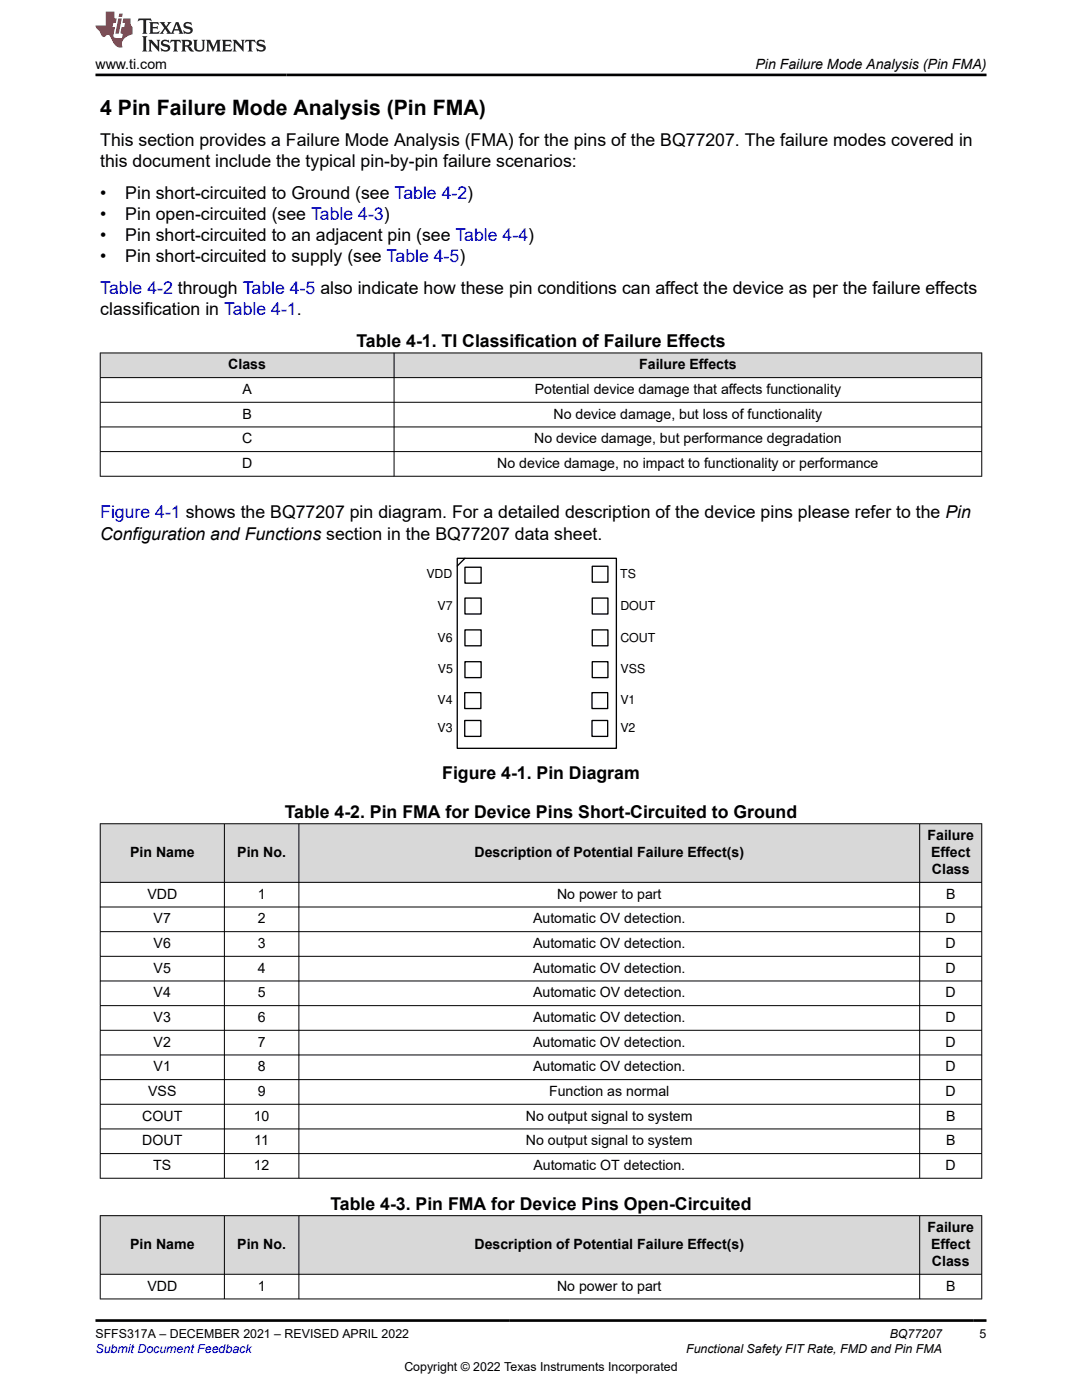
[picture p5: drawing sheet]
<svg xmlns="http://www.w3.org/2000/svg" width="216mm" height="279mm" viewBox="0 0 216 279" stroke-linecap="round" stroke-linejoin="round" font-family="sans-serif">
<defs><g id="words">
<text font-size="4.2" x="20" y="22.9">4 Pin Failure Mode Analysis (Pin FMA)</text>
<g font-size="3.5">
<text x="20" y="29.1">This section provides a Failure Mode Analysis (FMA) for the pins of the BQ77207. The failure modes covered in</text>
<text x="20" y="33.3">this document include the typical pin-by-pin failure scenarios:</text>
<text x="20" y="39.6">•</text>
<text x="25" y="39.6">Pin short-circuited to Ground (see Table 4-2)</text>
<text x="20" y="43.9">•</text>
<text x="25" y="43.9">Pin open-circuited (see Table 4-3)</text>
<text x="20" y="48.1">•</text>
<text x="20" y="52.3">•</text>
<text x="25" y="48.1">Pin short-circuited to an adjacent pin (see Table 4-4)</text>
<text x="25" y="52.3">Pin short-circuited to supply (see Table 4-5)</text>
<text x="20" y="62.9">classification in Table 4-1.</text>
<text x="71.1" y="69.3">Table 4-1. TI Classification of Failure Effects</text>
<text x="20" y="107.7">Configuration and Functions section in the BQ77207 data sheet.</text>
<text x="88.2" y="155.5">Figure 4-1. Pin Diagram</text>
<text x="56.8" y="163.2">Table 4-2. Pin FMA for Device Pins Short-Circuited to Ground</text>
<text x="65.9" y="241.5">Table 4-3. Pin FMA for Device Pins Open-Circuited</text>
</g>
<g font-size="3.5" fill="#00f">
<text x="20" y="58.7">Table 4-2 through Table 4-5 also indicate how these pin conditions can affect the device as per the failure effects</text>
<text x="20" y="103.5">Figure 4-1 shows the BQ77207 pin diagram. For a detailed description of the device pins please refer to the Pin</text>
</g>
<g font-size="2.8">
<text x="19" y="13.8">www.ti.com</text>
<text x="150.7" y="13.8">Pin Failure Mode Analysis (Pin FMA)</text>
<text x="45.6" y="73.7">Class</text>
<text x="127.5" y="73.7">Failure Effects</text>
<text x="48.4" y="78.6">A</text>
<text x="48.4" y="83.6">B</text>
<text x="106.7" y="78.6">Potential device damage that affects functionality</text>
<text x="110.4" y="83.6">No device damage, but loss of functionality</text>
<text x="48.3" y="88.5">C</text>
<text x="106.6" y="88.5">No device damage, but performance degradation</text>
<text x="48.3" y="93.4">D</text>
<text x="99.2" y="93.4">No device damage, no impact to functionality or performance</text>
<text x="185.1" y="167.7">Failure</text>
<text x="26" y="171.1">Pin Name</text>
<text x="47.3" y="171.1">Pin No.</text>
<text x="94.7" y="171.1">Description of Potential Failure Effect(s)</text>
<text x="185.8" y="171.1">Effect</text>
<text x="29.4" y="179.4">VDD</text>
<text x="51.4" y="179.4">1</text>
<text x="111.1" y="179.4">No power to part</text>
<text x="185.9" y="174.4">Class</text>
<text x="188.8" y="179.4">B</text>
<text x="30.7" y="184.3">V7</text>
<text x="51.4" y="184.3">2</text>
<text x="106.4" y="184.3">Automatic OV detection.</text>
<text x="188.7" y="184.3">D</text>
<text x="30.7" y="189.2">V6</text>
<text x="51.4" y="189.2">3</text>
<text x="106.4" y="189.2">Automatic OV detection.</text>
<text x="188.7" y="189.2">D</text>
<text x="30.7" y="194.1">V5</text>
<text x="51.4" y="194.1">4</text>
<text x="106.4" y="194.1">Automatic OV detection.</text>
<text x="188.7" y="194.1">D</text>
<text x="30.7" y="199">V4</text>
<text x="30.7" y="204">V3</text>
<text x="51.4" y="199">5</text>
<text x="51.4" y="204">6</text>
<text x="106.4" y="199">Automatic OV detection.</text>
<text x="106.4" y="204">Automatic OV detection.</text>
<text x="188.7" y="199">D</text>
<text x="188.7" y="204">D</text>
<text x="30.7" y="208.9">V2</text>
<text x="51.4" y="208.9">7</text>
<text x="106.4" y="208.9">Automatic OV detection.</text>
<text x="188.7" y="208.9">D</text>
<text x="30.7" y="213.8">V1</text>
<text x="51.4" y="213.8">8</text>
<text x="106.4" y="213.8">Automatic OV detection.</text>
<text x="188.7" y="213.8">D</text>
<text x="29.6" y="218.7">VSS</text>
<text x="51.4" y="218.7">9</text>
<text x="109.6" y="218.7">Function as normal</text>
<text x="188.7" y="218.7">D</text>
<text x="28.4" y="223.7">COUT</text>
<text x="50.6" y="223.7">10</text>
<text x="104.9" y="223.7">No output signal to system</text>
<text x="188.8" y="223.7">B</text>
<text x="28.4" y="228.6">DOUT</text>
<text x="30.6" y="233.5">TS</text>
<text x="50.6" y="233.5">12</text>
<text x="50.7" y="228.6">11</text>
<text x="104.9" y="228.6">No output signal to system</text>
<text x="106.4" y="233.5">Automatic OT detection.</text>
<text x="188.7" y="233.5">D</text>
<text x="188.8" y="228.6">B</text>
<text x="185.1" y="245.9">Failure</text>
<text x="26" y="249.3">Pin Name</text>
<text x="47.3" y="249.3">Pin No.</text>
<text x="94.7" y="249.3">Description of Potential Failure Effect(s)</text>
<text x="185.8" y="249.3">Effect</text>
<text x="29.4" y="257.6">VDD</text>
<text x="51.4" y="257.6">1</text>
<text x="111.1" y="257.6">No power to part</text>
<text x="185.9" y="252.7">Class</text>
<text x="188.8" y="257.6">B</text>
</g>
<g font-size="2.5">
<text x="85.1" y="115.3">VDD</text>
<text x="123.7" y="115.3">TS</text>
<text x="87.3" y="121.7">V7</text>
<text x="123.8" y="121.7">DOUT</text>
<text x="87.3" y="128">V6</text>
<text x="123.8" y="128">COUT</text>
<text x="87.4" y="134.4">V5</text>
<text x="123.8" y="134.4">VSS</text>
<text x="87.3" y="140.6">V4</text>
<text x="123.8" y="140.6">V1</text>
<text x="87.3" y="146.1">V3</text>
<text x="123.8" y="146.1">V2</text>
<text x="19" y="267.1">SFFS317A – DECEMBER 2021 – REVISED APRIL 2022</text>
<text x="177.5" y="267.1">BQ77207</text>
<text x="195.5" y="267.1">5</text>
<text x="80.7" y="273.5">Copyright © 2022 Texas Instruments Incorporated</text>
<text x="136.9" y="270">Functional Safety FIT Rate, FMD and Pin FMA</text>
</g>
<text font-size="2.5" fill="#00f" x="19" y="270">Submit Document Feedback</text>
</g></defs>
<g fill="#d8d8d8">
<path d="M20 70.4h175.9v5h-175.9z" fill-rule="evenodd"/>
<path d="M20.1 70.5h58.5v4.8h-58.5z" fill-rule="evenodd"/>
<path d="M78.7 70.5h117.1v4.8h-117.1z" fill-rule="evenodd"/>
</g>
<path d="M19.9 70.4h176.1M19.9 75.4h176.1M20 70.4v24.7M78.6 70.4v24.7M195.9 70.4v24.7M19.9 80.3h176.1M19.9 85.2h176.1M19.9 90.1h176.1M19.9 95h176.1" fill="none" stroke="#000" stroke-width=".2"/>
<path d="M91.2 111.4h31.8v37.9h-31.8z" fill-rule="evenodd" fill="#fff"/>
<path d="M91.2 111.4h31.8v37.9h-31.8z" fill="none" stroke="#000" stroke-width=".26"/>
<path d="M92.8 113.2h3.2v3.2h-3.2z" fill-rule="evenodd" fill="#fff"/>
<path d="M92.8 113.2h3.2v3.2h-3.2z" fill="none" stroke="#000" stroke-width=".26"/>
<path d="M92.8 119.4h3.2v3.1h-3.2z" fill-rule="evenodd" fill="#fff"/>
<path d="M92.8 119.4h3.2v3.1h-3.2z" fill="none" stroke="#000" stroke-width=".26"/>
<path d="M92.8 125.7h3.2v3.2h-3.2z" fill-rule="evenodd" fill="#fff"/>
<path d="M92.8 125.7h3.2v3.2h-3.2z" fill="none" stroke="#000" stroke-width=".26"/>
<path d="M92.8 132.1h3.2v3.1h-3.2z" fill-rule="evenodd" fill="#fff"/>
<path d="M92.8 132.1h3.2v3.1h-3.2z" fill="none" stroke="#000" stroke-width=".26"/>
<path d="M118.2 113h3.1v3.2h-3.1z" fill-rule="evenodd" fill="#fff"/>
<path d="M118.2 113h3.1v3.2h-3.1z" fill="none" stroke="#000" stroke-width=".26"/>
<path d="M118.2 119.4h3.1v3.1h-3.1z" fill-rule="evenodd" fill="#fff"/>
<path d="M118.2 119.4h3.1v3.1h-3.1z" fill="none" stroke="#000" stroke-width=".26"/>
<path d="M118.2 125.7h3.1v3.2h-3.1z" fill-rule="evenodd" fill="#fff"/>
<path d="M118.2 125.7h3.1v3.2h-3.1z" fill="none" stroke="#000" stroke-width=".26"/>
<path d="M118.2 132.1h3.1v3.1h-3.1z" fill-rule="evenodd" fill="#fff"/>
<path d="M92.8 111.4l-1.6 1.6M118.2 132.1h3.1v3.1h-3.1z" fill="none" stroke="#000" stroke-width=".26"/>
<path d="M92.7 138.2h3.3v3.2h-3.3z" fill-rule="evenodd" fill="#fff"/>
<path d="M92.7 138.2h3.3v3.2h-3.3z" fill="none" stroke="#000" stroke-width=".26"/>
<path d="M118.1 138.2h3.2v3.2h-3.2z" fill-rule="evenodd" fill="#fff"/>
<path d="M118.1 138.2h3.2v3.2h-3.2z" fill="none" stroke="#000" stroke-width=".26"/>
<path d="M92.7 143.8h3.3v3.2h-3.3z" fill-rule="evenodd" fill="#fff"/>
<path d="M92.7 143.8h3.3v3.2h-3.3z" fill="none" stroke="#000" stroke-width=".26"/>
<path d="M118.1 143.8h3.2v3.2h-3.2z" fill-rule="evenodd" fill="#fff"/>
<path d="M118.1 143.8h3.2v3.2h-3.2z" fill="none" stroke="#000" stroke-width=".26"/>
<g fill="#d8d8d8">
<path d="M20 164.4h175.9v11.7h-175.9z" fill-rule="evenodd"/>
<path d="M20.1 164.5h24.6v11.5h-24.6z" fill-rule="evenodd"/>
<path d="M44.8 164.5h14.8v11.5h-14.8z" fill-rule="evenodd"/>
<path d="M59.7 164.5h123.8v11.5h-123.8z" fill-rule="evenodd"/>
<path d="M183.6 164.5h12.2v11.5h-12.2z" fill-rule="evenodd"/>
</g>
<g fill="none" stroke="#000" stroke-width=".2">
<path d="M19.9 164.4h176.1M19.9 176.1h176.1M20 164.3v70.9M44.8 164.3v70.9M59.6 164.3v70.9M183.5 164.3v70.9M195.9 164.3v70.9M19.9 181h176.1M19.9 185.9h176.1M19.9 190.9h176.1M19.9 195.8h176.1M19.9 200.7h176.1"/>
<path d="M19.9 205.6h176.1M19.9 210.5h176.1M19.9 215.5h176.1M19.9 220.4h176.1M19.9 225.3h176.1M19.9 230.2h176.1M19.9 235.1h176.1"/>
</g>
<g fill="#d8d8d8">
<path d="M20 242.6h175.9v11.7h-175.9z" fill-rule="evenodd"/>
<path d="M20.1 242.7h24.6v11.5h-24.6z" fill-rule="evenodd"/>
<path d="M44.8 242.7h14.8v11.5h-14.8z" fill-rule="evenodd"/>
<path d="M59.7 242.7h123.8v11.5h-123.8z" fill-rule="evenodd"/>
<path d="M183.6 242.7h12.2v11.5h-12.2z" fill-rule="evenodd"/>
</g>
<path d="M19.9 242.6h176.1M19.9 254.3h176.1M19.9 259.2h176.1M20 242.6v16.7M44.8 242.6v16.7M59.6 242.6v16.7M183.5 242.6v16.7M195.9 242.6v16.7" fill="none" stroke="#000" stroke-width=".2"/>
<path d="M27.7 3.7l-.2 .6 .5-.3h.6v.2v2.2l-.2 .3h1l-.2-.3v-2.2v-.2h.5l.5 .3-.1-.6zM29.8 4.4l.2 .4v1.6l-.2 .3h1.9l.1-.6a1.08 1.08 0 0 1-1.3 .2v-.6h.6l.4 .1v-.6l-.4 .2h-.6v-.6l.2-.1a1 1 0 0 1 1 .3l-.1-.6zM31.8 4.4l1 1.2-1 1.1h.9l-.2-.2 .4-.7 .5 .7-.2 .2h1.6l-.2-.2 .1-.4h1l.1 .4-.1 .2h.9l-.2-.3-.8-2h-.5l-1 2.2-.8-1.1 .9-1.1h-.8l.2 .2-.5 .7-.3-.7 .1-.2zM35.2 4.8l.4 1h-.8zM36.8 4.6a.65 .65 0 0 0-.2 .7 .65 .65 0 0 0 .6 .4l.7 .2 .1 .2a.79 .79 0 0 1-.7 .4 .79 .79 0 0 1-.7-.5l.1 .7 .2-.1a.93 .93 0 0 0 1.1 .1 .93 .93 0 0 0 .4-.9 1.46 1.46 0 0 0-1.2-.6l-.1-.4a1.09 1.09 0 0 1 1.2 .2l-.2-.6-.1 .1-.6-.1zM28.4 7.2l.2 .4v2.3l-.2 .4h1l-.2-.4v-2.3l.2-.4zM29.6 7.9l.2 .4v1.6l-.2 .4h.8l-.3-.4v-1.4l1.7 1.8v-2l.2-.4h-.8l.2 .3 .1 1.1-1.2-1.4zM32.3 8.1a.65 .65 0 0 0-.2 .7 .65 .65 0 0 0 .7 .4l.6 .2 .1 .3a.79 .79 0 0 1-.7 .3 .79 .79 0 0 1-.7-.5l.1 .8 .2-.1a.93 .93 0 0 0 1.1 0 .93 .93 0 0 0 .4-.9 1.46 1.46 0 0 0-1.2-.6l-.1-.4a1.09 1.09 0 0 1 1.2 .2l-.2-.6-.1 .1-.6-.1zM34.1 7.9l-.1 .7a.63 .63 0 0 1 .7-.4l.1 1.7-.3 .4h1l-.2-.4v-1.7a.66 .66 0 0 1 .8 .4l-.1-.7zM36.2 7.9l.2 .4v1.6l-.2 .4h.9l-.2-.2v-.8l.5 .1 .1 .1a.79 .79 0 0 0 1.2 .7l-1-1a.61 .61 0 0 0 .6-.6 .61 .61 0 0 0-.5-.6zM36.9 8.3l.2-.1a.47 .47 0 0 1 .5 .1 .47 .47 0 0 1 .1 .5l-.2 .2h-.6zM38.5 7.9l.2 .3a2.27 2.27 0 0 0 .4 1.9 1.04 1.04 0 0 0 1.7-.6v-1.3l.2-.3h-.8l.2 .4v1.2a.6 .6 0 0 1-.6 .5 .6 .6 0 0 1-.6-.5v-1.2l.3-.4zM41.1 7.9l.2 .4v1.6l-.2 .4h.7l-.2-.4v-1.5l.9 1.9 .8-1.9v1.5l-.2 .4h1l-.3-.4v-1.6l.3-.4h-.8l-.7 1.6-.7-1.6zM44.3 7.9l.2 .4v1.6l-.2 .4h1.9l.1-.6a1.09 1.09 0 0 1-1.3 .1v-.6h.6l.4 .2v-.7l-.4 .2h-.6v-.5l.2-.2a1.01 1.01 0 0 1 1 .3l-.1-.6zM46.4 7.9l.3 .4v1.6l-.3 .4h.8l-.2-.4v-1.4l1.6 1.8v-2l.2-.4h-.7l.2 .3v1.1l-1.2-1.4zM49 7.9l-.1 .7a.63 .63 0 0 1 .8-.4v1.7l-.3 .4h1l-.2-.4v-1.7a.66 .66 0 0 1 .8 .4l-.1-.7zM51.4 8.1a.65 .65 0 0 0-.2 .7 .65 .65 0 0 0 .6 .4l.6 .2 .2 .3a.79 .79 0 0 1-.8 .3 .79 .79 0 0 1-.6-.5l.1 .8 .2-.1a.93 .93 0 0 0 1 0 .93 .93 0 0 0 .5-.9 1.46 1.46 0 0 0-1.3-.6l-.1-.4a1.09 1.09 0 0 1 1.3 .2l-.2-.6-.2 .1-.5-.1z" fill="#231f20"/>
<path d="M21.1 2.3v2.8h-2.1l.1 .4 .9 .9a.95 .95 0 0 0 .9 .9 .59 .59 0 0 1 .6-.3 .59 .59 0 0 1 .5 .3l.4 .8a1.59 1.59 0 0 0 2.1 1.3 1.61 1.61 0 0 1 1-2.2l1-.4-.1-1.4a1.59 1.59 0 0 1-.4-1.7h-1.4l-.2 .9h.5l-.1 .8h-.5l-.2 1v.3h.4l-.2 .9h-.6a.73 .73 0 0 1-1.1-.6l.3-1.6h-.5l.2-.8h.5l.2-.9h-.5v-1.4zM23.6 3.7l-.6 3h.7l.6-3zM23.8 2.7l-.1 .7h.7l.1-.7z" fill="#ed1c24"/>
<path d="M19 15h177.8M19 263.5h177.8" fill="none" stroke="#000" stroke-width=".53"/>
<use href="#words"/>
</svg>
